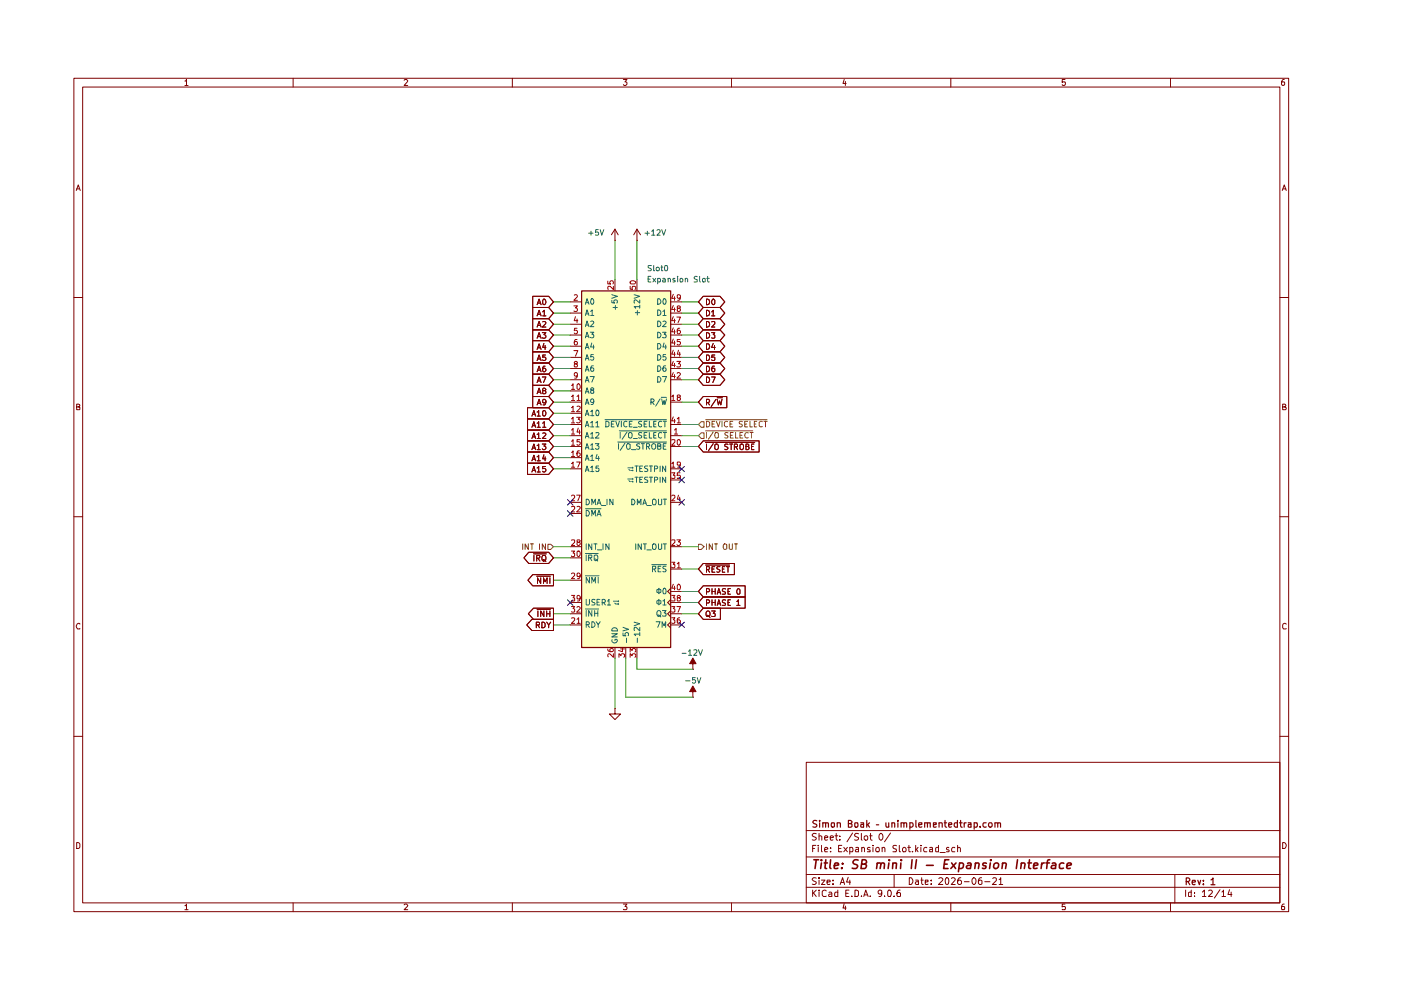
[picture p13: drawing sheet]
<svg xmlns="http://www.w3.org/2000/svg" width="297mm" height="210mm" viewBox="0 0 297 210" stroke-linecap="round" stroke-linejoin="round" font-family="sans-serif">
<g fill="none" stroke="#7e0000" stroke-width=".21">
<path d="M15.7 16.6h257.5v176.7h-257.5zM17.5 18.5h253.9v172.9h-253.9zM39.2 17.2h.2l.1-.4v1.3M39.2 18.1h.7M62.1 16.6v1.9M85.7 17l.2-.2h.3l.2 .3-.7 1h.7M108.6 16.6v1.9M132.2 16.8h.7l-.4 .6 .4 .1v.4l-.2 .2h-.4l-.1-.2M155.1 16.6v1.9M179 16.8l-.3 .9h.7M179.2 17.3v.8M201.6 16.6v1.9"/>
<path d="M225.8 16.8h-.6v.6h.6l.1 .1-.1 .5-.4 .1-.2-.2M248.2 16.6v1.9M272.3 16.8h-.3a.93 .93 0 0 0-.2 1.2h.5l.1-.5-.1-.1h-.5l-.1 .1M16.2 40.4l.4-1.2 .4 1.2M16.3 40h.5M271.9 40.4l.4-1.2 .4 1.2M272 40h.6M15.7 63.1h1.8M271.4 63.1h1.8M16.3 86.3h.4l.2-.3-.1-.2-.5-.1v1.2h.5l.1-.5-.2-.1M271.9 86.3l.6-.1v-.4l-.6-.1v1.2h.6l.2-.4-.3-.2M15.7 109.6h1.8"/>
<path d="M271.4 109.6h1.8M16.9 132.3l-.1-.1a.66 .66 0 0 0-.6 .4 .66 .66 0 0 0 .2 .7h.5M272.7 132.3l-.4-.1-.4 .3v.6l.2 .2h.6M15.7 156.1h1.8M271.4 156.1h1.8M16.3 178.6h.3l.3 .4v.6l-.3 .3h-.3zM170.9 161.6h100.5v29.8h-100.5zM170.9 176.1h100.5M172.3 179.9h.4M173 179.2h-.7v1.4M173.1 176.8l-.6-.1-.3 .3 .1 .3 .7 .2 .1 .2a.51 .51 0 0 1-.4 .4 .51 .51 0 0 1-.5 0M173.5 179.2v.1"/>
<path d="M173.5 179.7v.9M173.7 177.3l.3-.1 .2 .2v.7M173.7 176.7v1.4M174.2 179.2v1.2l.1 .2M174.8 177.6l.7-.1-.1-.2-.4-.1-.2 .2 .1 .7h.5M176 177.6l.7-.1-.1-.2-.4-.1-.2 .2 .1 .7h.5M176.1 179.7v.2M177 177.2h.6M177.3 176.7v1.2l.3 .2M177.8 179.9h.5M178.1 178v.1M178.1 177.3v.1"/>
<path d="M178.5 179.2h-.7v1.4h.7M178.9 179.7l.8 .9M179.7 179.7l-.8 .9M180.2 179.7h.4l.2 .3v.6h-.6M180.2 179.7v1.4M180.8 176.6l-1.2 1.9M181.4 179.7h.6v.9h-.6v-.3l.6-.3M182 176.8l-.6-.1-.2 .3 .1 .3 .6 .2 .1 .4a.6 .6 0 0 1-.8 .2M182.6 176.7v1.4h.2M182.7 179.8l.3-.1h.2l.1 .9M182.7 179.7v.9M183.3 177.3h.1a.36 .36 0 0 1 .6 .2l-.1 .6a.45 .45 0 0 1-.7-.2z"/>
<path d="M184.4 177.2h.5M184.5 179.7a.35 .35 0 0 0-.4 0 .35 .35 0 0 0-.2 .3l.6 .3v.3h-.6M184.6 176.7v1.2l.3 .2M185.1 179.2v.1M185.1 179.7v.9M186.7 176.7a.76 .76 0 0 1 .5 .7 .76 .76 0 0 1-.5 .7 .92 .92 0 0 1 0-1.4zM187 179.8l.3-.1h.2l.1 .9M187 179.7v.9M188.8 176.6l-1.3 1.9M190.1 179.3l-.5-.1-.3 .3 .1 .3 .6 .2v.6h-.7M190.7 179.2v1.2l.2 .2M192.4 179.7h.6"/>
<path d="M192.7 179.2v1.2l.1 .2h.2M194.1 179.2v1.4M194.6 179.7l-.5 .6M195.2 179.2v.1M195.2 179.7v.9M196.5 179.7h-.3l-.4 .3 .2 .6h.5M197.1 179.7h.6v.9h-.6v-.4l.6-.2M199 179.2v1.4h-.5l-.1-.8 .2-.1h.4M201.2 179.7h-.4l-.1 .2 .1 .3 .5 .1-.1 .3h-.5M202.4 179.7h-.4a.59 .59 0 0 0-.1 .9h.5M203 179.8l.3-.1h.2l.1 .9M203 179.2v1.4"/>
<path d="M271.9 178.6a.65 .65 0 0 1 .8 .7 .65 .65 0 0 1-.8 .6zM39.2 192h.2l.1-.3v1.2M39.2 192.9h.7M62.1 191.4v1.9M85.7 191.9l.2-.2h.3l.2 .2-.7 1h.7M108.6 191.4v1.9M132.2 191.7h.7l-.4 .5 .4 .2v.3l-.1 .2-.6-.1M155.1 191.4v1.9M170.9 188.1h100.5M170.9 185.4h100.5M170.9 181.7h100.5M172.3 188.7v1.4"/>
<path d="M172.5 189.3l.6 .8M173.1 186.2l-.6-.1-.3 .3 .3 .4 .6 .3a.51 .51 0 0 1-.4 .4 .51 .51 0 0 1-.5 0M173.1 188.7l-.8 .8M173.7 188.7v.2M173.7 186.1v.2M173.7 186.6v.9M173.7 189.1v1M174.2 186.6h.7l-.7 .9h.7M174.8 180.2l.7-.2-.1-.3h-.4l-.2 .2 .1 .7h.5M175.2 188.9l-.4-.2-.5 .4 .1 .8 .2 .2 .6-.1M175.3 187l.7-.1-.1-.3h-.5l-.1 .2 .1 .7h.5M175.8 189.2l.4-.1 .2 .3v.7h-.6l-.1-.4 .7-.2"/>
<path d="M176.1 180.5v.1M176.6 187.4v.1M176.6 186.6v.2M177.6 188.7v1.4h-.6v-.9h.6M178.1 187.5l.5-1.4 .5 1.4M178.3 187.1h.6M179 191.6l-.3 .9h.7M179.2 192.1v.8M179.3 189.4h.5M179.8 186l-.3 1h.8M180 188.7h-.7v1.4h.7M180.2 186.6v.9"/>
<path d="M180.6 190v.1M181.3 188.7h.3l.4 .4v.6l-.2 .4h-.5zM182.6 190v.1M183.1 190.1l.5-1.4 .5 1.4M183.2 189.7h.7M184.5 190v.1M186.9 189.3v.2l-.5 .1-.2-.3v-.3l.2-.3 .5 .2v.8l-.2 .4h-.3M187.5 190v.1M188.2 189l.3-.3a.78 .78 0 0 1 .6 .6 .78 .78 0 0 1-.3 .8l-.5-.1zM189.6 190v.1M189.6 185.4v2.7M190.8 188.7l-.5 .2-.1 .9 .1 .3 .6-.1-.1-.7-.4-.1-.2 .3"/>
<path d="M192.8 186.1a.72 .72 0 0 1 .8 .7 .72 .72 0 0 1-.8 .7zM193.5 180.5v.1M194.1 186.6h.5l.1 .9M194.3 180.1l.3 .5M194.7 186.9h-.4l-.2 .3 .2 .3h.4M195.2 186.6h.5M195.4 186.1v1.2l.3 .2M196.2 187l.6-.1v-.3h-.6v.9h.6M197.4 187.4v.1M197.4 186.6v.2M199.1 186.3v-.1a.47 .47 0 0 1 .8 .3l-.9 1h.9M199.3 180.8h1.1"/>
<path d="M200.5 186.3l.2-.2a.8 .8 0 0 1 .5 .7 .8 .8 0 0 1-.5 .7l-.2-.1-.1-.5zM201.6 191.4v1.9M201.8 186.3l.1-.2h.4l.2 .4-.8 1h.8M203.7 186.1l-.4 .1-.2 .2-.1 .9 .3 .2 .6-.2v-.4l-.4-.3h-.2l-.3 .3M204.5 186.9h1M206.4 186.1a.75 .75 0 0 1 .6 .7 .75 .75 0 0 1-.6 .7 .92 .92 0 0 1 0-1.4zM208.1 186.1l-.5 .2a1.02 1.02 0 0 0 .1 1.2l.5-.1v-.6l-.5-.2-.3 .3M208.8 186.9h1.1M210.5 186.3l.2-.2 .5 .1v.5l-.8 .8h.8M211.8 186.5l.4-.4v1.4M211.8 187.5h.8M225.8 191.7h-.6v.6l.6-.1 .1 .2-.1 .5-.6-.1"/>
<path d="M248.2 191.4v1.9M249.1 185.4v6M251.4 188.7v1.4M252.6 188.7v1.4h-.5l-.1-.8 .2-.2 .4 .1M253.2 190v.1M253.2 189.2v.2M254.9 189.1l.5-.4v1.4M254.9 190.1h.8M256.3 188.9l.2-.2h.3l.2 .4-.8 1h.8M258.7 188.6l-1.2 1.8M259.1 189.1l.3-.4v1.4M259.1 190.1h.7"/>
<path d="M260.7 188.6l-.4 1.1h.9M261 189.1v1M272.3 191.7h-.3a.93 .93 0 0 0-.2 1.2h.5l.1-.5-.1-.2h-.5l-.1 .2"/>
<circle cx="186.1" cy="180.2" r=".44"/>
<circle cx="191.8" cy="180.2" r=".44"/>
</g>
<g fill="none" stroke="#7e0000" stroke-width=".25">
<path d="M173.2 174l-.6-.1-.3 .3 .3 .4 .5 .2 .1 .3-.3 .3-.6-.1M173.8 173.9v.2M173.8 174.5v.9M174.5 174.5h.5v.9M174.5 174.5v.9M175 174.6v-.1h.6v.9M176.3 174.5h.6v.7l-.2 .2-.5-.3zM177.5 174.5h.6l.1 .9M177.5 174.5v.9M179.9 174.6l.6-.1 .1-.3-.3-.3h-.4v1.5h.5l.2-.2v-.4l-.3-.2M181.2 174.5h.6v.8l-.3 .1-.3-.2zM182.5 174.5h.6v.9"/>
<path d="M183.1 174.8l-.6 .1v.4h.6M183.8 173.9v1.5M183.9 174.8l.5 .6M184.4 174.5l-.6 .5M185.8 174.9h.5M187.8 174.5l.1 .8 .4 .1 .1-.2M188.4 174.5v.9M189.1 174.5h.5l.1 .9M189.1 174.5v.9M190.4 173.9v.2M190.4 174.5v.9M191.1 174.5h.5v.9"/>
<path d="M191.1 174.5v.9M191.6 174.6l.1-.1h.5v.9M192.9 175.3a.45 .45 0 0 0 .7-.2l-.1-.6h-.6v1.3M194.2 173.9v1.4l.2 .1M194.8 174.9l.7-.1v-.3h-.6l-.1 .1 .1 .7h.6M196 174.5h.6v.9M196 174.5v.9M196.6 174.6l.1-.1h.5v.9M197.9 174.9l.6-.1v-.3h-.6v.8h.6M199.1 174.5h.6l.1 .9M199.1 174.5v.9M200.2 174.5h.5"/>
<path d="M200.4 173.9v1.2l.3 .3M201.1 174.9l.7-.1-.1-.3h-.5l-.1 .1 .1 .7h.5M203 174.5h-.5l-.2 .2v.4l.3 .3 .4-.1M203 173.9v1.5M203.4 174.5h.6M203.7 173.9v1.2l.3 .3M204.4 174.5v.9M204.9 174.5h-.3l-.2 .2M205.3 174.5h.6v.9M205.9 174.8l-.6 .1v.4h.6M206.5 175.3h.6v-.8h-.6v1.3M207.8 175.2v.2"/>
<path d="M209.1 174.5h-.5l-.2 .2v.4l.3 .3 .4-.1M209.7 174.5h.5l.2 .2v.4l-.3 .3-.5-.3zM210.9 174.5h.6v.9M210.9 174.5v.9M211.5 174.6l.1-.1h.4l.1 .9M251.5 186.9h.5l.3-.3v-.2l-.3-.3h-.5v1.5M251.8 186.9l.5 .7M252.8 187.1l.6-.1v-.4h-.5l-.1 .2 .1 .7h.5M254 186.6l.3 1 .3-1M255.1 187.4v.2M255.1 186.6v.2M256.8 186.6l.4-.5v1.5"/>
<path d="M256.8 187.6h.8"/>
</g>
<g fill="none" stroke="#7e0000" stroke-width=".34">
<path d="M172.6 182.3h1M173.1 182.3l-.3 1.8M174.2 182.3v.2M174.2 183l-.2 1.1M174.8 183h.6M175.1 182.3l-.2 1.8h.4M176.1 182.3l-.2 1.6 .3 .2M176.9 183.6l.9-.2-.1-.4h-.7l-.1 .9 .1 .2h.6M178.5 184v.1M178.6 183v.2M181.9 182.4l-.6-.1-.5 .4 .2 .4 .8 .4 .1 .1-.2 .4-.3 .1h-.7M182.7 183.2l.8-.1 .2-.2-.1-.4-.2-.2h-.6l-.3 1.8h.8l.3-.1 .1-.4-.4-.4"/>
<path d="M185.9 183.1l.4-.1h.4l-.1 1.1M186 183l-.2 1.1M186.8 183.2l.2-.2h.5v1.1M188.5 183l-.2 1.1M188.6 182.3v.2M189.3 183.1l.4-.1h.4l-.1 1.1M189.3 183l-.1 1.1M191 183l-.1 1.1M191.1 182.3v.2M193.4 182.3l-.2 1.8M194.3 182.3l-.2 1.8M196.4 183.5h1.5"/>
<path d="M200.2 183.2h.6M201.2 182.3h-.9l-.2 1.8h.9M201.8 183l.8 1.1M202.7 183l-1.1 1.1M203.5 183h.6l.2 .3-.1 .5a.65 .65 0 0 1-.9 .3M203.5 183l-.3 1.8M205.1 183h.7l-.1 1.1M205.8 183.4l-.6 .1-.3 .2 .2 .4h.6M206.8 183.1v-.1a.48 .48 0 0 1 .8 .2l-.2 .9M206.8 183l-.1 1.1M209.1 183h-.7v.5a.46 .46 0 0 1 .6 .4l-.2 .2h-.5M210 183l-.2 1.1"/>
<path d="M210.1 182.3v.2M210.8 183.1l.4-.1 .5 .1v.7l-.3 .3h-.4l-.3-.1zM212.5 183.1l.1-.1a.48 .48 0 0 1 .8 .2l-.2 .9M212.6 183l-.2 1.1M215.7 182.3l-.2 1.8M216.5 183.1l.1-.1a.48 .48 0 0 1 .7 .2l-.1 .9M216.6 183l-.2 1.1M217.9 183h.8M218.3 182.3l-.2 1.6 .4 .2M219.1 183.6l.9-.2v-.4h-.7l-.2 .9 .2 .2h.6M220.9 183l-.2 1.1M221.4 183l-.6 .3"/>
<path d="M221.7 183h.8M222.6 182.3h-.3l-.2 .2-.2 1.6M223.1 183h.7v1.1M223.9 183.4l-.7 .1-.4 .4 .3 .2h.7M225.6 183a.65 .65 0 0 0-1 .3v.7a.64 .64 0 0 0 .9 .1M226.2 183.6l.9-.2v-.4a.6 .6 0 0 0-.9 .2v.9h.7"/>
</g>
<path d="M123.3 61.6h18.9v75.6h-18.9z" fill="#feffbe"/>
<g fill="none" stroke="#7e0000" stroke-width=".21">
<path d="M130.4 51h.1M130.4 48.6l-.8 1.2M130.4 48.6l.7 1.2M130.4 48.6v2.4M135 51h.1M135 48.6l-.6 1.2M135 48.6l.8 1.2M135 48.6v2.4M112.9 79.3h3.4l1 1.2-1 1.2h-3.4zM112.9 77h3.4l1 1.1-1 1.2h-3.4zM112.9 62.8h3.4l1 1.2-1 1.2h-3.4zM112.9 65.2h3.4l1 1.2-1 1.2h-3.4z"/>
<path d="M112.9 67.6h3.4l1 1.1-1 1.2h-3.4zM112.9 72.2h3.4l1 1.2-1 1.2h-3.4zM112.9 69.9h3.4l1 1.1-1 1.2h-3.4zM112.9 74.6h3.4l1 1.2-1 1.2h-3.4zM113.9 78.8l.4-1.2 .4 1.2M113.9 64.6l.4-1.2 .4 1.2M113.9 67l.4-1.2 .4 1.2M113.9 69.3l.4-1.1 .4 1.1M113.9 74.1l.4-1.2 .4 1.2M113.9 71.7l.4-1.2 .4 1.2M113.9 76.5l.4-1.2 .4 1.2M114 78.5h.6"/>
<path d="M114 64.3h.6M114 66.6h.6M114 69h.6M114 73.7h.6M114 71.4h.6M114 76.1h.6M115 79.9h.7l-.5 1.2M115 70.5h.7l-.4 .5 .4 .2v.4h-.7M115.1 66.1l.3-.3v1.2M115.1 68.2h.4l.2 .3-.7 .8h.7M115.1 67h.6M115.3 63.4a.62 .62 0 0 1 .5 .6 .62 .62 0 0 1-.5 .6l-.2-.3v-.6z"/>
<path d="M115.3 72.8l-.2 .9h.6M115.6 77.6h-.4l-.1 .3v.8l.4 .1 .2-.2v-.3l-.2-.2h-.4v.2M115.6 73.2v.9M115.7 75.3h-.6v.5h.6v.4l-.2 .3-.4-.2M149.1 74.6h3.6l1 1.2-1 1.2h-3.6l-1-1.2zM149.1 77h3.6l1 1.1-1 1.2h-3.6l-1-1.2zM149.1 72.2h3.6l1 1.2-1 1.2h-3.6l-1-1.2zM149.1 79.3h3.6l1 1.2-1 1.2h-3.6l-1-1.2zM149.1 67.6h3.6l1 1.1-1 1.2h-3.6l-1-1.2zM149.1 62.8h3.6l1 1.2-1 1.2h-3.6l-1-1.2zM149.1 65.2h3.6l1 1.2-1 1.2h-3.6l-1-1.2zM149.1 69.9h3.6l1 1.1-1 1.2h-3.6l-1-1.2z"/>
<path d="M149.8 75.3h.4a.66 .66 0 0 1 .2 .7 .66 .66 0 0 1-.6 .5zM149.8 77.6h.4a.66 .66 0 0 1 .2 .8 .66 .66 0 0 1-.6 .4zM149.8 72.9h.4a.66 .66 0 0 1 .2 .7 .66 .66 0 0 1-.6 .5zM149.8 79.9a.66 .66 0 0 1 .6 .5 .66 .66 0 0 1-.2 .7h-.4zM149.8 68.2l.6 .1 .1 .4-.1 .5-.4 .1h-.2zM149.8 63.4l.6 .2 .1 .3-.1 .5-.4 .2h-.2zM149.8 65.8l.6 .2 .1 .3-.1 .5-.4 .2h-.2zM149.8 70.5l.6 .2 .1 .3-.1 .5-.4 .2h-.2zM150.9 79.9h.7l-.5 1.2M150.9 68.2h.7v.5l-.7 .6h.7M150.9 66.1l.3-.3v1.2M150.9 70.5h.7l-.4 .5 .4 .1v.5h-.7"/>
<path d="M150.9 67h.7M151 63.5l.3-.1 .3 .3v.6l-.4 .3a.74 .74 0 0 1-.2-1.1zM151.2 72.8l-.3 .9h.7M151.5 77.6l-.5 .1a.82 .82 0 0 0 .1 1.1l.5-.1v-.6h-.5l-.2 .2M151.5 73.2v.9M151.6 75.3h-.6l-.1 .5h.7v.5l-.2 .2h-.4l-.1-.2M113.9 81.1l.4-1.2 .4 1.2M114 80.8h.6M130.4 150.2v1.2h1.2l-1.2 1.2-1.2-1.2h1.2M130.4 150.2h.1"/>
</g>
<path d="M146.9 145.5l.7 1.1h-.7v1.2v-1.2h-.7z" fill="#7e0000"/>
<path d="M146.9 146.6h-.7l.7-1.1 .7 1.1h-.7v1.2M146.9 147.8h.1" fill="none" stroke="#7e0000" stroke-width=".21"/>
<path d="M146.9 139.5l.7 1.2h-.7v1.2v-1.2h-.7z" fill="#7e0000"/>
<g fill="none" stroke="#7e0000" stroke-width=".21">
<path d="M130.4 59.3v2.3M135 59.3v2.3M120.9 64h2.4M120.9 66.4h2.4M120.9 68.7h2.4M120.9 71h2.4M120.9 73.4h2.4M120.9 75.8h2.4M120.9 78.1h2.4M142.2 64h2.3M142.2 66.4h2.3M142.2 68.7h2.3"/>
<path d="M142.2 71h2.3M142.2 73.4h2.3M142.2 75.8h2.3M142.2 78.1h2.3M120.9 80.5h2.4M120.9 82.9h2.4M120.9 85.3h2.4M120.9 87.6h2.4M120.9 90h2.4M120.9 92.4h2.4M120.9 94.7h2.4M120.9 97h2.4"/>
<path d="M120.9 99.4h2.4M142.2 80.5h2.3M142.2 85.3h2.3M142.2 90h2.3M142.2 92.4h2.3M142.2 94.7h2.3M142.2 99.4h2.3M149.1 93.5h11.9v2.3h-11.9l-1-1.1zM149.1 84.1h5v2.3h-5l-1-1.1zM149.6 93.8h10.4M149.8 85.3h.6v-.5l-.6-.1v1.2M149.8 94.1v1.2"/>
<path d="M150 85.3l.5 .6M151.2 94.1l-1 1.5M151.6 94.3l.5-.2a.74 .74 0 0 1 0 1.2l-.5-.1zM151.8 84.7l-1 1.5M152.1 84.7l.2 1.2 .3-.9 .2 .9 .3-1.2M152.1 84.3h1.1M154.3 94.2h-.6v.4l.6 .4-.2 .3-.4-.1M154.7 94.1h.7M155 94.1v1.2M155.7 94.7h.7v-.5l-.7-.1v1.2M156 94.7l.4 .6M156.9 94.3l.5-.2a.74 .74 0 0 1 0 1.2l-.5-.1z"/>
<path d="M158.2 94.7h.5v-.5l-.5-.1v1.2l.5-.1 .1-.3-.2-.2M159.3 94.7h.4M159.9 94.1h-.6v1.2h.6M120.9 106.5h2.4M120.9 108.9h2.4M120.9 115.9h2.4M120.9 118.3h2.4M142.2 106.5h2.3M142.2 115.9h2.3M142.2 101.8h2.3M120.9 123h2.4M120.9 127.8h2.4"/>
<path d="M120.9 130.1h2.4M120.9 132.5h2.4M130.4 137.2v2.3M132.7 137.2v2.3M135 137.2v2.3M142.2 127.8h2.3M142.2 130.1h2.3M142.2 132.5h2.3M142.2 120.6h2.3M142.2 125.4h2.3M142.2 124.8l-.6 .6 .6 .6M142.2 127.2l-.6 .6 .6 .6"/>
<path d="M142.2 129.5l-.6 .6 .6 .6M142.2 131.9l-.6 .6 .6 .6M149.1 128.9h3.6v2.4h-3.6l-1-1.2zM149.8 129.7l.2-.2 .4 .1a.87 .87 0 0 1 0 1.1h-.5l-.2-.3zM149.9 130.5l.6 .4M150.9 129.5h.7l-.4 .5h.4v.2v.5l-.7-.1M146.9 140.7h-.7l.7-1.2 .7 1.2h-.7v1.2M146.9 141.9h.1"/>
</g>
<path d="M123.3 61.7h18.9v75.6h-18.9z" fill="none" stroke="#7e0000" stroke-width=".25"/>
<g fill="none" stroke="#a20000" stroke-width=".21">
<path d="M128.9 59.6v.6h.6l-.2-.4 .2-.3 .5 .1v.6M133.6 59.7a.75 .75 0 0 1 1.2 .2l-.3 .3h-.7l-.2-.2zM121.7 64.9h.7l-.4 .4 .4 .2-.1 .5h-.6M121.7 74.3h.8l-.5 1.2M121.8 62.6l.4-.1 .2 .3-.7 .9h.7M122 67.1l-.2 .9h.7M122 77.1h-.2a.31 .31 0 0 1 .1-.4 .31 .31 0 0 1 .4 .1v.3h-.3l-.2 .3v.4h.5l.1-.4-.2-.3M122.3 69.6h-.5v.5h.5v.6l-.4 .1-.1-.2M122.3 72h-.3l-.2 .2v.9h.5l.1-.5a.35 .35 0 0 0-.3-.2 .35 .35 0 0 0-.3 .2M122.3 67.6v.8M122.4 79.5a.35 .35 0 0 1-.3 .3 .35 .35 0 0 1-.3-.3v-.4h.5v.8l-.1 .3h-.4M130 60.7v.7l-.6-.7h-.5v.7"/>
<path d="M133.6 60.7v.6l.5 .1v-.7h.5l.2 .2v.3l-.2 .2M142.7 62.4l-.3 .8h.8M142.7 64.8l-.3 .8h.8M142.7 67.1l-.3 .9h.8M142.7 69.5l-.3 .9h.8M142.7 71.9l-.3 .8h.8M142.7 74.3l-.3 .8h.8M142.7 76.6l-.3 .9h.8M142.7 79l-.3 .8h.8M143 62.9v.8M143 65.3v.7M143 67.6v.8"/>
<path d="M143 69.9v.9M143 72.3v.9M143 74.7v.8M143 77v.8M143 79.4v.8M143.5 67.2h.8l-.5 1.2M143.5 76.6h.8l-.5 .5 .5 .2v.3l-.2 .2-.6-.1M143.6 79.2l.4-.2 .3 .3-.8 .9h.8M143.8 65.4l-.2-.1v-.4h.6v.4l-.6 .1v.6h.2h.2l.3-.2-.3-.4M143.8 74.3l-.2 .8h.7M144.1 69.6h-.3l-.2 .2v.8l.4 .2 .3-.3v-.2l-.3-.3-.4 .1v.2M144.1 74.7v.8"/>
<path d="M144.2 72h-.6v.5h.6l.1 .4-.3 .3-.4-.2M144.3 63l-.3 .2-.4-.1v-.5l.4-.1a.73 .73 0 0 1-.1 1.2h-.2M121.2 81.7h.1l.2-.3v1.1M121.2 84.1l.3-.4v1.2M121.2 86.4l.3-.3v1.2M121.2 88.8l.3-.3v1.2M121.2 91.2l.3-.4v1.2M121.2 93.6l.3-.4v1.2M121.2 95.9l.3-.3v1.2M121.2 98.3l.3-.3v1.1M121.2 82.5h.6M121.2 84.9h.6"/>
<path d="M121.2 87.3h.6M121.2 89.7h.6M121.2 92h.6M121.2 94.4h.6M121.2 96.8h.6M121.2 99.1h.6M122.3 88.5h.7l-.4 .4 .4 .3-.1 .4h-.6M122.3 98h.7l-.5 1.1M122.3 84.1l.4-.4v1.2M122.3 86.2l.5-.1 .2 .3-.7 .9h.7M122.3 84.9h.7M122.6 81.4a.71 .71 0 0 1 .3 1.1h-.4l-.2-.1v-.8z"/>
<path d="M122.6 90.8l-.3 .8h.7M122.9 95.6h-.4l-.2 .2v.8l.5 .2 .2-.3v-.2l-.2-.3-.5 .1v.2M122.9 91.2v.8M122.9 93.2h-.6v.5h.6l.1 .4-.2 .3-.5-.2M142.4 84.1l.3-.4v1.2M142.4 93.3h.7v.4l-.7 .7h.7M142.4 98.3l.3-.3v1.1M142.4 84.9h.7M142.4 99.1h.7M142.7 88.4l-.3 .8h.8M143 91.2l.3-.4v1.2M143 92h.7"/>
<path d="M143 88.9v.8M143.6 88.8l.3-.3v1.2M143.6 93.4l.2-.2a.6 .6 0 0 1 .5 .4 .6 .6 0 0 1-.2 .7l-.3 .1-.2-.3zM143.6 89.7h.7M143.8 84.2h-.2v-.4h.6v.4l-.6 .1v.5l.2 .1h.2l.3-.2-.3-.5M144.3 98.5l-.3 .1h-.4v-.6h.5a.82 .82 0 0 1-.1 1.1h-.3M121.2 105.2l.1-.2h.4l.1 .2v.3l-.6 .7h.6M121.2 107.4h.6v.5l-.6 .6h.6M121.2 114.6h.6v.4l-.6 .7h.6M121.2 116.8h.6l-.3 .5h.3v.6l-.1 .1h-.4l-.1-.1M122.3 105h.7l-.5 1.2M122.3 107.4h.5l.2 .3-.7 .8h.7"/>
<path d="M122.3 117l.2-.2a.6 .6 0 0 1 .6 .5 .6 .6 0 0 1-.2 .6l-.3 .1-.3-.2zM122.5 115l-.2-.2 .1-.3h.5l.1 .1-.2 .4-.5 .1v.4l.2 .2h.3l.2-.3v-.3l-.2-.1M142.4 100.2h.7l-.4 .6h.4v.5h-.7M142.4 105.2l.2-.2h.3l.2 .2v.3l-.7 .7h.7M142.4 114.6h.7v.4l-.7 .7h.7M142.4 119.2h.7l-.4 .4 .4 .1v.5l-.2 .2h-.3l-.2-.2M143.5 114.5h.8l-.5 .4 .4 .1 .1 .4-.3 .3h-.3l-.2-.2M143.6 119.5l.3-.3v1.2M143.8 105l-.2 .8h.7M144.1 105.4v.8M144.2 100.2h-.6v.6h.5l.2 .1v.4l-.2 .1-.5-.1M121.2 121.7l.1-.2h.4l.1 .2v.3l-.6 .7h.6"/>
<path d="M121.2 126.2h.6l-.3 .5 .3 .1v.5h-.6M121.2 128.6h.6l-.3 .4 .3 .2v.5h-.6M121.2 131.1h.6v.4l-.6 .7h.6M122.3 128.8l.5-.2 .2 .3-.7 .9h.7M122.3 131.3l.4-.3v1.2M122.3 132.2h.7M123 122l-.2 .3-.5-.1v-.5l.5-.2a.81 .81 0 0 1 0 1.2h-.4M123 126.7l-.2 .3-.5-.1v-.5l.5-.2a.81 .81 0 0 1 0 1.2h-.4M128.9 137.6v.4l.9 .2a.35 .35 0 0 0 .3-.4 .35 .35 0 0 0-.3-.3l-.4 .1-.1 .2 .2 .4M130 138.6v.8l-.8-.8-.3 .3v.4M131.2 139.4v-.8l.5 .4v-.3h.6l.1 .5-.2 .2M131.6 137.6h.8"/>
<path d="M132 137.4v.8l-.9-.3M133.6 139.4v-.8l.4 .4 .1-.3h.6l.1 .5-.2 .2M133.6 138.3v-.8l.4 .4 .1-.3h.6l.1 .5-.2 .2M142.4 126.2h.7l-.4 .5 .4 .1v.5h-.7M142.4 128.6h.7l-.4 .4 .4 .2v.5h-.7M142.4 131h.7l-.4 .4 .4 .2v.5h-.7M142.7 123.9l-.3 .8h.8M143 124.3v.8M143.5 128.6h.8l-.5 1.2M143.6 120.4h.7M143.8 126.7h-.2l.2-.5h.2l.3 .3-.2 .2h-.3l-.2 .2v.4l.5 .1 .2-.4-.3-.3M143.8 123.9a.71 .71 0 0 1 .3 1.2h-.3l-.2-.2v-.8z"/>
<path d="M144.1 131l-.5 .2v.9h.6l.1-.4-.3-.3h-.2l-.2 .3"/>
</g>
<g fill="none" stroke="#1c6465" stroke-width=".21">
<path d="M124.1 64.5l.4-1.2 .4 1.2M124.1 66.9l.4-1.2 .4 1.2M124.1 69.3l.4-1.2 .4 1.2M124.1 71.6l.4-1.2 .4 1.2M124.1 74l.4-1.2 .4 1.2M124.1 76.4l.4-1.2 .4 1.2M124.1 78.7l.4-1.1 .4 1.1M124.2 64.2h.6M124.2 66.5h.6M124.2 68.9h.6M124.2 71.3h.6M124.2 73.7h.6"/>
<path d="M124.2 76h.6M124.2 78.4h.6M125.1 70.4h.8l-.4 .5 .3 .1v.5h-.7M125.1 79.8h.9l-.5 1.2M125.2 66l.4-.3v1.2M125.2 68.2l.4-.1 .3 .3-.8 .9h.8M125.2 66.9h.7M125.5 63.3a.62 .62 0 0 1 .4 .6 .62 .62 0 0 1-.4 .6 .78 .78 0 0 1 0-1.2zM125.5 72.7l-.3 .9h.8M125.8 75.2h-.5l-.1 .5h.6v.6l-.4 .1-.2-.2M125.8 77.6h-.3l-.2 .2v.9h.5l.1-.5a.35 .35 0 0 0-.3-.2 .35 .35 0 0 0-.4 .2M125.8 73.2v.8"/>
<path d="M129.7 63.7v.5l.6 .1-.2-.2 .1-.4h.6v.6M129.7 62.5l1.2 .3-1.2 .4M130 65.2h.9M130.5 64.8v.8M134.5 62.5l1.1 .3-1.1 .4M134.7 66.3h.9M135.1 65.9v.9M135.6 65h-1.1l.3 .4M135.6 63.6v.7l-.8-.7-.3 .1v.6M135.6 64.7v.7M139.4 63.3l.5 .1 .2 .6a.57 .57 0 0 1-.7 .5zM139.4 65.7a.6 .6 0 0 1 .7 .6 .6 .6 0 0 1-.7 .6z"/>
<path d="M139.4 68.1a.6 .6 0 0 1 .7 .6 .6 .6 0 0 1-.7 .6zM139.4 70.4a.6 .6 0 0 1 .7 .6 .6 .6 0 0 1-.7 .6zM139.4 72.8h.5a.66 .66 0 0 1 .2 .8 .66 .66 0 0 1-.7 .4zM139.4 75.2h.5a.66 .66 0 0 1 .2 .7 .66 .66 0 0 1-.7 .5zM139.4 77.6h.5a.66 .66 0 0 1 .2 .7 .66 .66 0 0 1-.7 .4zM139.4 79.8a.66 .66 0 0 1 .7 .5 .66 .66 0 0 1-.2 .7h-.5zM140.5 70.4h.7l-.4 .5 .3 .1v.5h-.6M140.5 79.8h.8l-.5 1.2M140.5 66l.4-.3v1.2M140.5 68.2l.5-.1 .2 .3-.7 .9h.7M140.5 66.9h.7M140.8 63.3a.62 .62 0 0 1 .4 .6 .62 .62 0 0 1-.4 .6 .78 .78 0 0 1 0-1.2z"/>
<path d="M140.8 72.7l-.3 .9h.8M141.1 75.2h-.5l-.1 .5h.6v.6l-.4 .1-.2-.2M141.1 77.6h-.3l-.2 .2v.9h.5l.1-.5a.35 .35 0 0 0-.3-.2 .35 .35 0 0 0-.4 .2M141.1 73.2v.8M124.1 81l.4-1.2 .4 1.2M124.1 83.4l.4-1.2 .4 1.2M124.1 85.8l.4-1.2 .4 1.2M124.1 88.1l.4-1.1 .4 1.1M124.1 90.5l.4-1.2 .4 1.2M124.1 92.9l.4-1.2 .4 1.2M124.1 95.2l.4-1.1 .4 1.1M124.1 97.6l.4-1.2 .4 1.2"/>
<path d="M124.1 100l.4-1.2 .4 1.2M124.2 80.7h.6M124.2 83.1h.6M124.2 85.4h.6M124.2 87.8h.6M124.2 90.2h.6M124.2 92.5h.6M124.2 94.9h.6M124.2 97.3h.6M124.2 99.7h.6M125.2 87.3l.4-.3v1.1M125.2 89.7l.4-.4v1.2"/>
<path d="M125.2 92l.4-.3v1.2M125.2 94.4l.4-.3v1.1M125.2 96.8l.4-.4v1.2M125.2 99.1l.4-.3v1.2M125.2 88.1h.7M125.2 90.5h.7M125.2 92.9h.7M125.2 95.2h.7M125.2 97.6h.7M125.2 100h.7M125.5 82.7h-.2a.31 .31 0 0 1 .1-.4 .31 .31 0 0 1 .4 .1v.3l-.5 .1v.6h.5l.1-.4-.3-.3M125.9 85.1a.35 .35 0 0 1-.3 .3 .35 .35 0 0 1-.4-.3l.1-.4h.5v.8l-.2 .3h-.3"/>
<path d="M126.2 94.1h.8l-.4 .4 .3 .1v.6h-.5l-.2-.1M126.3 89.7l.4-.4v1.2M126.3 91.8l.4-.1 .3 .3-.8 .9h.8M126.3 90.5h.7M126.4 87h.3a.78 .78 0 0 1 0 1.1h-.3zM126.6 96.4l-.3 .8h.8M126.9 98.8h-.5l-.1 .5h.6v.6l-.4 .1-.2-.2M126.9 96.8v.8M128.3 89h13M128.4 89.3h.4l.3 .3v.7l-.3 .2h-.4zM129.6 89.9h.4M130.2 89.3h-.6v1.2h.6"/>
<path d="M130.6 89.3l.4 1.2 .3-1.2M131 93.7h10.3M131.1 94.1v1.1M131.3 91.4h10M131.5 91.7v1.2M131.7 89.3v1.2M132.5 94l-1 1.5M132.9 89.4a.45 .45 0 0 0-.7 .2v.7a.45 .45 0 0 0 .7 .1M132.9 91.6l-1 1.5M133.1 99.2h1.1M133.1 94.1l.5 .1v.9l-.5 .1a.78 .78 0 0 1 0-1.1zM133.3 91.9l.5-.2a.65 .65 0 0 1 .3 .7 .65 .65 0 0 1-.6 .5l-.2-.2z"/>
<path d="M133.3 99.4l.2 .3 .7 .1M133.4 89.9h.5M133.9 95.3h.9M134 89.3h-.6v1.2h.6M134.1 99l.1 .2M134.1 99.6l.1 .2M134.2 99.2l-.1 .1M134.2 99.8l-.1 .1M134.3 90.6h.8M134.3 93h.8M134.6 98.8h.7M135 98.8v1.2"/>
<path d="M135.6 94.1h-.4l-.2 .2 .1 .3 .5 .1v.4l-.1 .1h-.5M135.6 99.3h.5M136 94.1h.7M136.1 89.4h-.6v.4l.5 .2 .1 .3-.3 .2-.4-.1M136.1 91.8h-.6v.4l.5 .2 .1 .2-.3 .3-.4-.1M136.2 98.8h-.6v1.2h.6M136.3 94.1v1.1M136.6 89.9h.4M136.6 92.3h.4M137.1 94.7l.6-.1v-.5h-.6v1.1M137.2 89.3h-.6v1.2h.6M137.2 91.7h-.6v1.2h.6"/>
<path d="M137.3 98.8h-.5l-.1 .2 .1 .3 .5 .2v.3l-.1 .2-.5-.1M137.3 94.7l.5 .5M137.7 89.3v1.2h.5M137.7 91.7v1.2h.5M137.7 98.8h.6M138 85.3h.4l.3-.3-.3-.4h-.4v1.2M138 98.8v1.2M138.3 85.3l.4 .5M138.3 94.1h.4l.3 .3-.1 .7-.2 .1h-.4l-.1-.4zM138.6 89.9h.4M138.6 92.3h.4M138.8 99.4l.6-.1v-.3l-.1-.2h-.5v1.2"/>
<path d="M139.1 89.3h-.5v1.2h.5M139.1 91.7h-.5v1.2h.5M139.4 94.6h.6l.1-.2-.1-.3h-.6v1.1h.6l.1-.1v-.4l-.2-.1M140 84.6l-1 1.5M140 98.8v1.2M140.2 84.2h1.1M140.3 84.6l.2 1.2 .3-.9 .2 .9 .3-1.2M140.3 89.4a.45 .45 0 0 0-.7 .2v.7a.45 .45 0 0 0 .7 .1M140.3 91.8a.45 .45 0 0 0-.7 .1v.7a.45 .45 0 0 0 .7 .2M140.6 89.3h.7M140.6 91.7h.7M140.6 94.6h.5"/>
<path d="M141 89.3v1.2M141 91.7v1.2M141.1 98.8v1.2l-.6-1.2v1.2M141.2 94.1h-.6v1.1h.6M124.1 107.9h3.3M124.1 117.3h2.7M124.3 105.8a.66 .66 0 0 1 .6 .5 .66 .66 0 0 1-.2 .7h-.4zM124.3 108.2a.66 .66 0 0 1 .6 .4 .66 .66 0 0 1-.2 .8h-.4zM124.3 115.3v1.2M124.3 117.7v1.2M124.8 118.3l.7-.1v-.4l-.7-.1v1.2M125.1 118.3l.4 .6"/>
<path d="M125.5 107v-1.2l.3 .9 .4-.9v1.2M125.5 109.4v-1.2l.3 .9 .4-.9v1.2M125.5 115.3v1.2l-.7-1.2v1.2M125.9 115.3h.7M126 117.9l.2-.2h.4a.77 .77 0 0 1-.2 1.2l-.4-.2zM126.2 118.5l.5 .5M126.2 115.3v1.2M126.6 107l.4-1.2 .4 1.2M126.6 109.4l.4-1.2 .4 1.2M126.7 116.6h.9M126.7 106.7h.6M126.7 109.1h.6"/>
<path d="M127.5 107.2h.9M127.8 115.3v1.2M128.7 105.8v1.2M129.1 115.3v1.2l-.7-1.2v1.2M130 105.8v1.2l-.7-1.2v1.2M133.1 101.6h1.1M133.3 101.8l.3 .3M133.6 102.2h.6M133.9 105.8a.66 .66 0 0 1 .7 .5 .66 .66 0 0 1-.2 .7h-.5zM134.1 101.4l.1 .2M134.1 102l.1 .2M134.2 101.6h-.1"/>
<path d="M134.2 102.2h-.1M134.6 101.2h.7M134.8 115.3v1.2M135 101.2v1.1M135.1 107v-1.2l.4 .9 .4-.9v1.2M135.6 101.7h.5M136 115.3v1.2l-.7-1.2v1.2M136.2 101.2h-.6v1.1h.6M136.3 107l.4-1.2 .4 1.2M136.4 106.7h.6M136.4 115.3h.7M136.7 115.3v1.2"/>
<path d="M137.2 107.2h.9M137.2 116.6h.9M137.3 101.2h-.5l-.1 .1 .1 .4 .5 .2v.3l-.6 .1M137.7 101.2h.6M138 101.2v1.1M138.2 119.7h3.1M138.3 106l.6-.2a.86 .86 0 0 1 0 1.2h-.4l-.2-.2zM138.3 115.5l.6-.2a.65 .65 0 0 1 .2 .7 .65 .65 0 0 1-.5 .5l-.3-.2zM138.8 101.8l.6-.1v-.4l-.1-.1h-.5v1.1M139.6 105.8l.1 1.2h.4l.2-.2v-1M139.6 115.3v1.1l.2 .1h.2l.3-.3v-.9M140 101.2v1.1"/>
<path d="M140.6 115.3h.7M140.6 105.8h.7M141 105.8v1.2M141 115.3v1.2M141.1 101.2v1.1l-.6-1.1v1.1M124.1 122.1h2.9M124.1 129.1h2.8M124.3 127.1l.1 1.2h.4l.2-.2v-1M124.3 132.4h.5l.2-.3-.3-.3h-.4v1.2M124.3 129.5v1.1M124.5 132.4l.5 .6M125 122.4v1.2l-.7-1.2v1.2"/>
<path d="M125.5 123.6v-1.2l.4 .9 .3-.9v1.2M125.5 129.5v1.1l-.7-1.1v1.1M125.5 131.8l.4 .1 .3 .6a.57 .57 0 0 1-.7 .5zM126.1 129.5v1.1M126.1 130h.6M126.2 127.2l-.6-.1-.1 .2v.3l.7 .3-.2 .4h-.5M126.4 131.8l.4 .6 .5-.6M126.6 127.7h.4M126.7 129.5v1.1M126.8 122.4v1.2M126.8 132.4v.6M127.2 127.1h-.6v1.2h.6"/>
<path d="M127.7 127.8l.6-.1v-.5l-.6-.1v1.2M127.9 127.8l.5 .5M128.8 127.4h.1l.2-.3v1.2M128.8 128.3h.7M129.7 134.4h1.2l-1.2 .6h1.2M129.8 135.6a.54 .54 0 0 0 .6 .7 .54 .54 0 0 0 .4-.7h-.4v.2M129.8 133.3a.61 .61 0 0 1 .7-.2 .61 .61 0 0 1 .4 .7h-1.2zM130 127.5h1.2M130.3 127.8l.3 .3h.6M131 127.4l.2 .1M131 128l.2 .1M131.2 127.5l-.2 .1"/>
<path d="M131.2 128.1l-.2 .1M132.1 134.2v.6h.6l-.2-.4 .3-.3 .4 .1v.6M132.1 133l1.2 .4-1.2 .4M132.8 135.3v.9M134.5 131.9l1.1 .3-1.1 .5M135.1 135.3v.9M135.6 134.5h-1.1l.3 .3M135.6 133v.8l-.8-.8-.3 .1v.6M135.6 134.1v.7M138.3 120.6h.7v-.5h-.7v1.1M138.7 120.6l.3 .6M139.1 131.8h.9l-.6 1.2"/>
<path d="M139.3 125.1l.3-.2 .5 .2v.5l-.3 .1-.5-.1zM139.3 127.4l.3-.1 .5 .1v.5l-.3 .2-.5-.2zM139.4 129.6l.2-.1h.4a.87 .87 0 0 1 0 1.1h-.6l-.1-.3zM139.5 130.4l.6 .4M139.5 120.6h.5M139.7 124.7v1.2M139.7 127.1v1.2M140.1 120.1h-.6v1.1h.6M140.4 133v-1.2l.4 .9 .3-.9v1.2M140.5 129.5h.7l-.4 .5h.3v.6h-.6M140.5 127.4l.4-.3v1.2M140.5 128.3h.7"/>
<path d="M140.8 124.7a.75 .75 0 0 1 .3 1.2h-.4l-.2-.4 .1-.6zM141.2 120.1h-.6l-.1 .1 .1 .4 .5 .1v.5h-.6"/>
</g>
<path d="M148.7 91.8h.6v1.2h-.6l-.6-.6z" fill="#fff"/>
<g fill="none" stroke="#6e5600" stroke-width=".21">
<path d="M148.7 91.8h.6v1.2h-.6l-.6-.6zM149.6 91.4h10M149.8 91.7v1.2M151.2 91.6l-1 1.5M151.8 91.7l.5 .2v.8l-.5 .2a.78 .78 0 0 1 0-1.2zM154.3 91.8h-.5v.4l.5 .2v.2l-.2 .3-.4-.1M154.9 92.3h.4M155.4 91.7h-.5v1.2h.5M156 91.7v1.2h.5M156.9 92.3h.4M157.5 91.7h-.6v1.2h.6M158.7 91.8l-.3-.1a.6 .6 0 0 0-.5 .6 .6 .6 0 0 0 .5 .6l.3-.1"/>
<path d="M159 91.7h.7M159.3 91.7v1.2"/>
</g>
<path d="M148.7 89.4h.6v1.2h-.6l-.6-.6z" fill="#fff"/>
<g fill="none" stroke="#6e5600" stroke-width=".21">
<path d="M148.7 89.4h.6v1.2h-.6l-.6-.6zM149.6 89h13M149.8 89.3h.3l.4 .3v.7l-.4 .2h-.3zM151 89.9h.4M151.6 89.3h-.6v1.2h.6M151.9 89.3l.4 1.2 .4-1.2M153.1 89.3v1.2M154.3 89.4a.45 .45 0 0 0-.7 .2v.7a.45 .45 0 0 0 .7 .1M154.8 89.9h.4M155.4 89.3h-.6v1.2h.6M157.4 89.4l-.4-.1-.3 .3 .1 .2 .5 .2v.4h-.6M157.9 89.9h.4"/>
<path d="M158.5 89.3h-.6v1.2h.6M159 89.3v1.2h.5M159.9 89.9h.4M160.4 89.3h-.5v1.2h.5M161.6 89.4a.45 .45 0 0 0-.6 .2v.7a.45 .45 0 0 0 .6 .1M162 89.3h.6M162.3 89.3v1.2"/>
</g>
<g fill="none" stroke="#7e0000" stroke-width=".21">
<path d="M111.8 93.5h4.5l1 1.2-1 1.1h-4.5zM111.8 91.2h4.5l1 1.2-1 1.1h-4.5zM111.8 88.8h4.5l1 1.2-1 1.2h-4.5zM111.8 86.4h4.5l1 1.2-1 1.2h-4.5zM111.8 95.8h4.5l1 1.2-1 1.2h-4.5zM111.8 98.2h4.5l1 1.2-1 1.2h-4.5zM112.8 95.3l.4-1.2 .3 1.2M112.8 93l.4-1.2 .3 1.2M112.8 90.6l.4-1.2 .3 1.2M112.8 88.2l.4-1.2 .3 1.2M112.8 97.7l.4-1.2 .3 1.2M112.9 84.1h3.4l1 1.2-1 1.1h-3.4z"/>
<path d="M112.9 81.7h3.4l1 1.2-1 1.2h-3.4zM112.9 95h.6M112.9 92.6h.6M112.9 90.3h.6M112.9 87.9h.6M112.9 97.4h.6M112.9 99.7h.6M113.9 94.5l.3-.4v1.2M113.9 92.1l.3-.3v1.2M113.9 85.9l.4-1.2 .4 1.2M113.9 89.7l.3-.3v1.2M113.9 83.5l.4-1.2 .4 1.2"/>
<path d="M113.9 87.4l.3-.4v1.2M113.9 96.9l.3-.4v1.2M113.9 99.2l.3-.3v1.2M113.9 95.3h.7M113.9 93h.7M113.9 90.6h.7M113.9 88.2h.7M113.9 97.7h.7M114 85.5h.6M114 83.1h.6M115 94.1h.7l-.4 .5 .4 .1v.4l-.2 .2h-.4l-.1-.1M115.1 91.9l.4-.1 .2 .3-.7 .9h.7"/>
<path d="M115.1 89.7l.3-.3v1.2M115.1 90.6h.6M115.1 87.1l.3-.1a.64 .64 0 0 1 .4 .7 .64 .64 0 0 1-.5 .5l-.2-.2zM115.2 82.8l-.1-.1 .1-.4h.3l.2 .2-.1 .3h-.4l-.1 .2v.5h.5l.1-.2v-.2l-.2-.3M115.3 96.4l-.2 .9h.6M115.6 96.9v.8M115.7 98.9h-.6v.5h.6v.4l-.2 .3-.4-.2M115.7 85.2l-.2 .2-.4-.1v-.5l.4-.1a.81 .81 0 0 1 0 1.2h-.4M112.1 117.1h4.2l1 1.2-1 1.2h-4.2l-1-1.2zM112.8 100.1l.4-1.2 .3 1.2M113.1 117.4h2.7M113.2 117.8v1.2"/>
<path d="M113.8 118.4l.6-.1v-.5h-.6v1.2M113.9 100.1h.7M114 118.4l.5 .6M115.1 117.8h.5a.77 .77 0 0 1-.2 1.2l-.3-.1a.87 .87 0 0 1 0-1.1zM115.1 118.6l.6 .4M112.8 131.3h4.5v2.4h-4.5l-1.1-1.2zM112.9 121.8h4.4v2.4h-4.4l-1-1.2zM113.1 128.9h4.2v2.4h-4.2l-1.1-1.2zM113.7 132.5h.6l.1-.4-.2-.2h-.5v1.2M113.8 122.2h2.9M113.9 129.2h2.8M114 132.5l.4 .6"/>
<path d="M114 129.5v1.2M114.6 122.5v1.2l-.6-1.2v1.2M114.9 131.9h.3l.4 .3v.6l-.4 .3h-.3zM115.2 123.7v-1.2l.4 .9 .4-.9v1.2M115.3 129.5v1.2l-.7-1.2v1.2M115.9 131.9l.4 .6 .5-.6M115.9 129.5v1.2M115.9 130.1h.7M116.3 132.5v.6M116.6 122.5v1.2M116.6 129.5v1.2"/>
</g>
<path d="M116.2 115.4h.6l.5 .5-.5 .6h-.6z" fill="#fff"/>
<path d="M110.8 115.3v1.2M112 115.3v1.2l-.7-1.2v1.2M112.4 115.3h.7M112.8 115.3v1.2M114.4 115.3v1.2M115.7 115.3v1.2l-.7-1.2v1.2M116.2 115.4h.6l.5 .5-.5 .6h-.6z" fill="none" stroke="#6e5600" stroke-width=".21"/>
<g fill="none" stroke="#7e0000" stroke-width=".21">
<path d="M149.1 119.5h6.6v2.3h-6.6l-1-1.2zM149.6 119.8h5.1M149.1 124.2h8.9v2.4h-8.9l-1-1.2zM149.1 126.6h8.9v2.3h-8.9l-1-1.1zM149.8 120.7l.6-.1v-.5h-.6v1.2M149.8 125.5l.6-.1v-.5l-.6-.1v1.2M149.8 127.8h.6v-.5l-.6-.1v1.2M150 120.7l.5 .6M151 120.6h.4M151 124.8v1.2M151 127.2v1.2M151 125.4h.6"/>
<path d="M151 127.8h.6M151.6 120.1h-.6v1.2h.6M151.6 124.8v1.2M151.6 127.2v1.2M152.1 126l.3-1.2 .4 1.2M152.1 128.4l.3-1.2 .4 1.2M152.1 125.6h.6M152.1 128h.6M152.7 120.1h-.6v.5l.5 .2 .1 .3-.3 .2-.4-.1M153.2 120.6h.3M153.7 120.1h-.5v1.2h.5M153.8 124.9l-.5-.1-.1 .2v.3l.6 .3-.1 .4h-.5"/>
<path d="M153.8 127.3l-.5-.1-.1 .1v.4l.6 .3-.1 .4h-.5M154 120.1h.7M154.3 120.1v1.2M154.3 125.4h.4M154.3 127.8h.4M154.9 124.8h-.6v1.2h.6M154.9 127.2h-.6v1.2h.6M156.2 127.5h.2l.1-.3v1.2M156.2 128.4h.7M156.4 124.9l.2-.1 .3 .3v.7l-.2 .2h-.3l-.2-.4z"/>
</g>
<path d="M148.1 115.4h.6l.6 .5-.6 .6h-.6z" fill="#fff"/>
<path d="M148.1 115.4h.6l.6 .5-.6 .6h-.6zM149.8 115.3v1.2M151 115.3v1.2l-.6-1.2v1.2M151.5 115.3h.6M151.8 115.3v1.2M153.6 115.3l.5 .2v.8l-.5 .2a.78 .78 0 0 1 0-1.2zM154.6 115.3v.9l.3 .3 .4-.1v-1.1M155.7 115.3h.7M156 115.3v1.2" fill="none" stroke="#6e5600" stroke-width=".21"/>
<g fill="none" stroke="#2a9600" stroke-width=".21">
<path d="M130.4 51v8.3M135 51v8.3M117.3 78.1h3.6M117.3 66.4h3.6M117.3 71h3.6M117.3 68.7h3.6M117.3 64h3.6M117.3 75.8h3.6M117.3 73.4h3.6M144.5 78.1h3.6M144.5 66.4h3.6M144.5 71h3.6"/>
<path d="M144.5 68.7h3.6M144.5 64h3.6M144.5 75.8h3.6M144.5 73.4h3.6M117.3 82.9h3.6M117.3 80.5h3.6M117.3 99.4h3.6M117.3 90h3.6M117.3 94.7h3.6M117.3 92.4h3.6M117.3 85.3h3.6M117.3 87.6h3.6"/>
<path d="M117.3 97h3.6M144.5 80.5h3.6M144.5 90h3.6M144.5 94.7h3.6M144.5 92.4h3.6M144.5 85.3h3.6M117.3 115.9h3.6M117.3 118.3h3.6M144.5 115.9h3.6M117.3 130.1h3.6M117.3 132.5h3.6M117.3 123h3.6"/>
<path d="M130.4 139.5v10.7M132.7 139.5v8.3h14.2M135 139.5v2.4h11.9M144.5 120.6h3.6M144.5 125.4h3.6M144.5 130.1h3.6M144.5 127.8h3.6"/>
</g>
<g fill="none" stroke="#7e0000" stroke-width=".21">
<path d="M112.9 79.3h3.4l1 1.2-1 1.2h-3.4zM112.9 77h3.4l1 1.1-1 1.2h-3.4zM112.9 62.8h3.4l1 1.2-1 1.2h-3.4zM112.9 65.2h3.4l1 1.2-1 1.2h-3.4zM112.9 67.6h3.4l1 1.1-1 1.2h-3.4zM112.9 72.2h3.4l1 1.2-1 1.2h-3.4zM112.9 69.9h3.4l1 1.1-1 1.2h-3.4zM112.9 74.6h3.4l1 1.2-1 1.2h-3.4zM113.9 78.8l.4-1.2 .4 1.2M113.9 64.6l.4-1.2 .4 1.2M113.9 67l.4-1.2 .4 1.2M113.9 69.3l.4-1.1 .4 1.1"/>
<path d="M113.9 74.1l.4-1.2 .4 1.2M113.9 71.7l.4-1.2 .4 1.2M113.9 76.5l.4-1.2 .4 1.2M114 78.5h.6M114 64.3h.6M114 66.6h.6M114 69h.6M114 73.7h.6M114 71.4h.6M114 76.1h.6M115 79.9h.7l-.5 1.2M115 70.5h.7l-.4 .5 .4 .2v.4h-.7"/>
<path d="M115.1 66.1l.3-.3v1.2M115.1 68.2h.4l.2 .3-.7 .8h.7M115.1 67h.6M115.3 63.4a.62 .62 0 0 1 .5 .6 .62 .62 0 0 1-.5 .6l-.2-.3v-.6zM115.3 72.8l-.2 .9h.6M115.6 77.6h-.4l-.1 .3v.8l.4 .1 .2-.2v-.3l-.2-.2h-.4v.2M115.6 73.2v.9M115.7 75.3h-.6v.5h.6v.4l-.2 .3-.4-.2M149.1 74.6h3.6l1 1.2-1 1.2h-3.6l-1-1.2zM149.1 77h3.6l1 1.1-1 1.2h-3.6l-1-1.2zM149.1 72.2h3.6l1 1.2-1 1.2h-3.6l-1-1.2zM149.1 79.3h3.6l1 1.2-1 1.2h-3.6l-1-1.2z"/>
<path d="M149.1 67.6h3.6l1 1.1-1 1.2h-3.6l-1-1.2zM149.1 62.8h3.6l1 1.2-1 1.2h-3.6l-1-1.2zM149.1 65.2h3.6l1 1.2-1 1.2h-3.6l-1-1.2zM149.1 69.9h3.6l1 1.1-1 1.2h-3.6l-1-1.2zM149.8 75.3h.4a.66 .66 0 0 1 .2 .7 .66 .66 0 0 1-.6 .5zM149.8 77.6h.4a.66 .66 0 0 1 .2 .8 .66 .66 0 0 1-.6 .4zM149.8 72.9h.4a.66 .66 0 0 1 .2 .7 .66 .66 0 0 1-.6 .5zM149.8 79.9a.66 .66 0 0 1 .6 .5 .66 .66 0 0 1-.2 .7h-.4zM149.8 68.2l.6 .1 .1 .4-.1 .5-.4 .1h-.2zM149.8 63.4l.6 .2 .1 .3-.1 .5-.4 .2h-.2zM149.8 65.8l.6 .2 .1 .3-.1 .5-.4 .2h-.2zM149.8 70.5l.6 .2 .1 .3-.1 .5-.4 .2h-.2z"/>
<path d="M150.9 79.9h.7l-.5 1.2M150.9 68.2h.7v.5l-.7 .6h.7M150.9 66.1l.3-.3v1.2M150.9 70.5h.7l-.4 .5 .4 .1v.5h-.7M150.9 67h.7M151 63.5l.3-.1 .3 .3v.6l-.4 .3a.74 .74 0 0 1-.2-1.1zM151.2 72.8l-.3 .9h.7M151.5 77.6l-.5 .1a.82 .82 0 0 0 .1 1.1l.5-.1v-.6h-.5l-.2 .2M151.5 73.2v.9M151.6 75.3h-.6l-.1 .5h.7v.5l-.2 .2h-.4l-.1-.2M111.8 93.5h4.5l1 1.2-1 1.1h-4.5zM111.8 91.2h4.5l1 1.2-1 1.1h-4.5z"/>
<path d="M111.8 88.8h4.5l1 1.2-1 1.2h-4.5zM111.8 86.4h4.5l1 1.2-1 1.2h-4.5zM111.8 95.8h4.5l1 1.2-1 1.2h-4.5zM111.8 98.2h4.5l1 1.2-1 1.2h-4.5zM112.8 95.3l.4-1.2 .3 1.2M112.8 93l.4-1.2 .3 1.2M112.8 90.6l.4-1.2 .3 1.2M112.8 88.2l.4-1.2 .3 1.2M112.8 97.7l.4-1.2 .3 1.2M112.9 84.1h3.4l1 1.2-1 1.1h-3.4zM112.9 81.7h3.4l1 1.2-1 1.2h-3.4zM112.9 95h.6"/>
<path d="M112.9 92.6h.6M112.9 90.3h.6M112.9 87.9h.6M112.9 97.4h.6M112.9 99.7h.6M113.9 81.1l.4-1.2 .4 1.2M113.9 94.5l.3-.4v1.2M113.9 92.1l.3-.3v1.2M113.9 85.9l.4-1.2 .4 1.2M113.9 89.7l.3-.3v1.2M113.9 83.5l.4-1.2 .4 1.2M113.9 87.4l.3-.4v1.2"/>
<path d="M113.9 96.9l.3-.4v1.2M113.9 99.2l.3-.3v1.2M113.9 95.3h.7M113.9 93h.7M113.9 90.6h.7M113.9 88.2h.7M113.9 97.7h.7M114 80.8h.6M114 85.5h.6M114 83.1h.6M115 94.1h.7l-.4 .5 .4 .1v.4l-.2 .2h-.4l-.1-.1M115.1 91.9l.4-.1 .2 .3-.7 .9h.7"/>
<path d="M115.1 89.7l.3-.3v1.2M115.1 90.6h.6M115.1 87.1l.3-.1a.64 .64 0 0 1 .4 .7 .64 .64 0 0 1-.5 .5l-.2-.2zM115.2 82.8l-.1-.1 .1-.4h.3l.2 .2-.1 .3h-.4l-.1 .2v.5h.5l.1-.2v-.2l-.2-.3M115.3 96.4l-.2 .9h.6M115.6 96.9v.8M115.7 98.9h-.6v.5h.6v.4l-.2 .3-.4-.2M115.7 85.2l-.2 .2-.4-.1v-.5l.4-.1a.81 .81 0 0 1 0 1.2h-.4M149.1 93.5h11.9v2.3h-11.9l-1-1.1zM149.1 84.1h5v2.3h-5l-1-1.1zM149.6 93.8h10.4M149.8 85.3h.6v-.5l-.6-.1v1.2"/>
<path d="M149.8 94.1v1.2M150 85.3l.5 .6M151.2 94.1l-1 1.5M151.6 94.3l.5-.2a.74 .74 0 0 1 0 1.2l-.5-.1zM151.8 84.7l-1 1.5M152.1 84.7l.2 1.2 .3-.9 .2 .9 .3-1.2M152.1 84.3h1.1M154.3 94.2h-.6v.4l.6 .4-.2 .3-.4-.1M154.7 94.1h.7M155 94.1v1.2M155.7 94.7h.7v-.5l-.7-.1v1.2M156 94.7l.4 .6"/>
<path d="M156.9 94.3l.5-.2a.74 .74 0 0 1 0 1.2l-.5-.1zM158.2 94.7h.5v-.5l-.5-.1v1.2l.5-.1 .1-.3-.2-.2M159.3 94.7h.4M159.9 94.1h-.6v1.2h.6M112.1 117.1h4.2l1 1.2-1 1.2h-4.2l-1-1.2zM112.8 100.1l.4-1.2 .3 1.2M113.1 117.4h2.7M113.2 117.8v1.2M113.8 118.4l.6-.1v-.5h-.6v1.2M113.9 100.1h.7M114 118.4l.5 .6M115.1 117.8h.5a.77 .77 0 0 1-.2 1.2l-.3-.1a.87 .87 0 0 1 0-1.1z"/>
<path d="M115.1 118.6l.6 .4M149.1 119.5h6.6v2.3h-6.6l-1-1.2zM149.6 119.8h5.1M112.8 131.3h4.5v2.4h-4.5l-1.1-1.2zM112.9 121.8h4.4v2.4h-4.4l-1-1.2zM113.1 128.9h4.2v2.4h-4.2l-1.1-1.2zM113.7 132.5h.6l.1-.4-.2-.2h-.5v1.2M113.8 122.2h2.9M113.9 129.2h2.8M114 132.5l.4 .6M114 129.5v1.2M114.6 122.5v1.2l-.6-1.2v1.2"/>
<path d="M114.9 131.9h.3l.4 .3v.6l-.4 .3h-.3zM115.2 123.7v-1.2l.4 .9 .4-.9v1.2M115.3 129.5v1.2l-.7-1.2v1.2M115.9 131.9l.4 .6 .5-.6M115.9 129.5v1.2M115.9 130.1h.7M116.3 132.5v.6M116.6 122.5v1.2M116.6 129.5v1.2M149.1 128.9h3.6v2.4h-3.6l-1-1.2zM149.1 124.2h8.9v2.4h-8.9l-1-1.2zM149.1 126.6h8.9v2.3h-8.9l-1-1.1z"/>
<path d="M149.8 129.7l.2-.2 .4 .1a.87 .87 0 0 1 0 1.1h-.5l-.2-.3zM149.8 120.7l.6-.1v-.5h-.6v1.2M149.8 125.5l.6-.1v-.5l-.6-.1v1.2M149.8 127.8h.6v-.5l-.6-.1v1.2M149.9 130.5l.6 .4M150 120.7l.5 .6M150.9 129.5h.7l-.4 .5h.4v.2v.5l-.7-.1M151 120.6h.4M151 124.8v1.2M151 127.2v1.2M151 125.4h.6M151 127.8h.6"/>
<path d="M151.6 120.1h-.6v1.2h.6M151.6 124.8v1.2M151.6 127.2v1.2M152.1 126l.3-1.2 .4 1.2M152.1 128.4l.3-1.2 .4 1.2M152.1 125.6h.6M152.1 128h.6M152.7 120.1h-.6v.5l.5 .2 .1 .3-.3 .2-.4-.1M153.2 120.6h.3M153.7 120.1h-.5v1.2h.5M153.8 124.9l-.5-.1-.1 .2v.3l.6 .3-.1 .4h-.5M153.8 127.3l-.5-.1-.1 .1v.4l.6 .3-.1 .4h-.5"/>
<path d="M154 120.1h.7M154.3 120.1v1.2M154.3 125.4h.4M154.3 127.8h.4M154.9 124.8h-.6v1.2h.6M154.9 127.2h-.6v1.2h.6M156.2 127.5h.2l.1-.3v1.2M156.2 128.4h.7M156.4 124.9l.2-.1 .3 .3v.7l-.2 .2h-.3l-.2-.4z"/>
</g>
<g fill="none" stroke="#0b0087" stroke-width=".21">
<path d="M143.9 98.9l1.2 1.1M145.1 98.9l-1.2 1.1M120.3 105.9l1.2 1.2M120.3 108.3l1.2 1.2M121.5 105.9l-1.2 1.2M121.5 108.3l-1.2 1.2M143.9 101.2l1.2 1.2M143.9 105.9l1.2 1.2M145.1 101.2l-1.2 1.2M145.1 105.9l-1.2 1.2M120.3 127.2l1.2 1.2M121.5 127.2l-1.2 1.2"/>
<path d="M143.9 131.9l1.2 1.1M145.1 131.9l-1.2 1.1"/>
</g>
<g fill="none" stroke="#1c6465" stroke-width=".21">
<path d="M124.8 49.4h.9M125.3 49v.9M126.8 48.7h-.5l-.1 .6 .5-.1 .2 .2v.3l-.2 .2-.5-.1M127.3 48.7l.3 1.2 .4-1.2M136.7 49.4h1M137.2 49v.9M137.4 59.2h.4M138 58.6h-.6v1.2h.6M138.1 56.3l-.7 .1v.3l.7 .4-.2 .3h-.5M138.2 49l.3-.3v1.2M138.2 49.9h.7M138.4 59l.6 .8"/>
<path d="M138.6 56.3v1.1h.2M139 59l-.6 .8M139.2 56.7h.5l.1 .5-.2 .2h-.3l-.2-.2zM139.3 48.9l.1-.2h.4l.2 .2v.3l-.7 .7h.7M139.4 59.1a.36 .36 0 0 1 .6 .2v.5h-.6M139.4 59v1.2M140.1 56.6h.4M140.3 48.7l.4 1.2 .4-1.2M140.3 56.3v1.1h.2M140.5 59.1l.4-.1 .2 .2v.6h-.6v-.3l.6-.2M141 56.4l.1-.1a.6 .6 0 0 1 .5 .4 .6 .6 0 0 1-.2 .7l-.4-.1zM141.6 59.1l.4-.1 .2 .2v.6"/>
<path d="M141.6 59v.8M143.1 59.1h-.4v.3h.4l.1 .2-.1 .2h-.4M143.7 58.6v.2M143.7 59v.8M144.2 59.1h.5l.1 .5-.2 .2-.4-.1zM145.3 59.1l.3-.1 .2 .2v.6M145.3 59v.8M147.8 58.7l-.4-.1-.2 .2v.3l.6 .3v.3l-.6 .1M148.3 58.6v1l.2 .2M149 59.1h.5l-.1 .7h-.4zM149.9 59h.5M150 58.6v1l.1 .2h.3"/>
<path d="M144.6 138.5h.9M146 138.1l.3-.3v1.1M146 138.9h.6M147.1 137.8h.6v.5l-.6 .6h.6M148.1 137.8l.4 1.1 .4-1.1M145.4 144.4h.9M147.4 143.7h-.6v.5h.6l.1 .4-.3 .3-.4-.2M147.8 143.7l.4 1.2 .4-1.2"/>
</g>
</svg>
